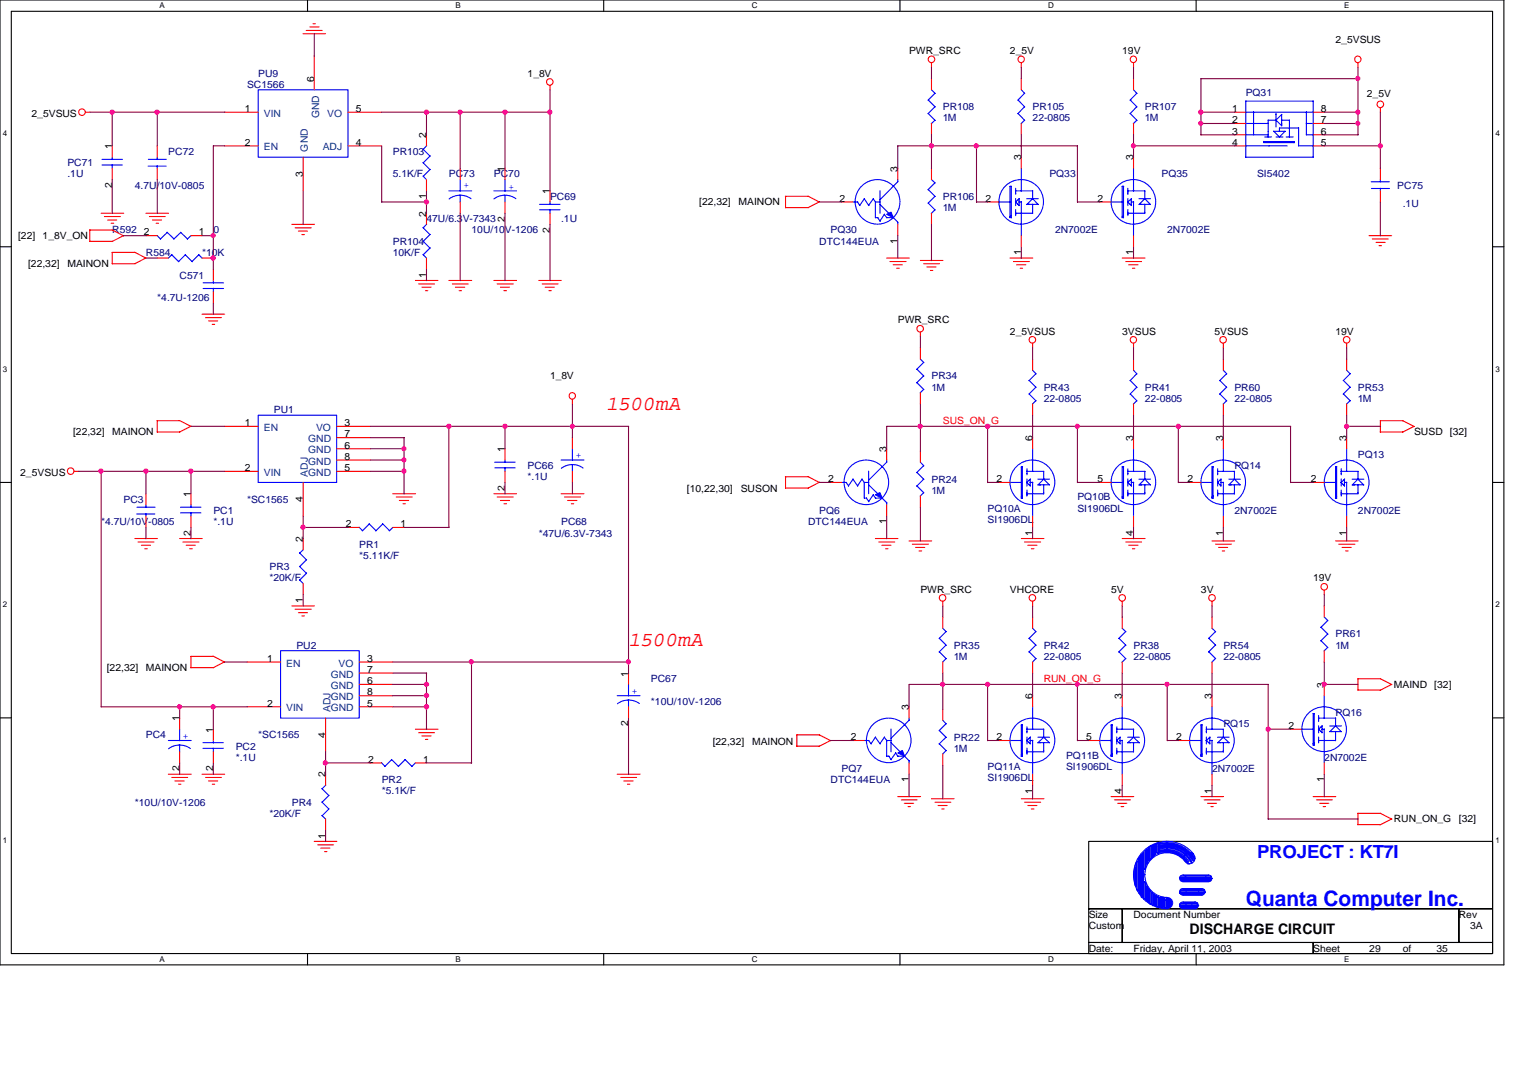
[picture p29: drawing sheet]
<svg xmlns="http://www.w3.org/2000/svg" width="297mm" height="210mm" viewBox="0 0 297 210" stroke-linecap="round" stroke-linejoin="round" font-family="sans-serif">
<defs><g id="words">
<g font-size="4.1" fill="#f00">
<text x="118" y="79.9">1500mA</text>
<text x="122.3" y="125.8">1500mA</text>
</g>
<text font-size="4.1" fill="#00f" x="242.5" y="176.4">Quanta Computer Inc.</text>
<text font-size="3.5" fill="#00f" x="244.7" y="167.1">PROJECT : KT7I</text>
<text font-size="2.8" x="231.6" y="181.8">DISCHARGE CIRCUIT</text>
<g font-size="1.9">
<text x="177" y="10.5">PWR_SRC</text>
<text x="196.6" y="10.5">2_5V</text>
<text x="218.4" y="10.5">19V</text>
<text x="260" y="8.3">2_5VSUS</text>
<text x="61.1" y="16" transform="rotate(-90 61.1 16)">6</text>
<text x="102.7" y="14.9">1_8V</text>
<text x="6.1" y="22.8">2_5VSUS</text>
<text x="47.6" y="21.8">1</text>
<text x="69.3" y="21.8">5</text>
<text x="239.9" y="21.8">1</text>
<text x="257.1" y="21.8">8</text>
<text x="266.1" y="18.8">2_5V</text>
<text x="21.8" y="29.1" transform="rotate(-90 21.8 29.1)">1</text>
<text x="47.6" y="28.4">2</text>
<text x="69.3" y="28.4">4</text>
<text x="83" y="26.9" transform="rotate(-90 83 26.9)">2</text>
<text x="239.9" y="28.4">4</text>
<text x="239.9" y="26.2">3</text>
<text x="239.9" y="24">2</text>
<text x="257.1" y="24">7</text>
<text x="257.1" y="26.2">6</text>
<text x="257.1" y="28.4">5</text>
<text x="59" y="34.4" transform="rotate(-90 59 34.4)">3</text>
<text x="98.3" y="33.4" transform="rotate(-90 98.3 33.4)">1</text>
<text x="174.7" y="33.4" transform="rotate(-90 174.7 33.4)">3</text>
<text x="198.8" y="31.2" transform="rotate(-90 198.8 31.2)">3</text>
<text x="220.6" y="31.2" transform="rotate(-90 220.6 31.2)">3</text>
<text x="21.8" y="36.6" transform="rotate(-90 21.8 36.6)">2</text>
<text x="83" y="38.8" transform="rotate(-90 83 38.8)">1</text>
<text x="107" y="37.8" transform="rotate(-90 107 37.8)">1</text>
<text x="136.1" y="40">[22,32]</text>
<text x="143.8" y="40">MAINON</text>
<text x="163.4" y="39.3">2</text>
<text x="191.8" y="39.3">2</text>
<text x="213.7" y="39.3">2</text>
<text x="3.5" y="46.6">[22]</text>
<text x="8.3" y="46.6">1_8V_ON</text>
<text x="28" y="45.8">2</text>
<text x="38.7" y="45.8">1</text>
<text x="83" y="42.2" transform="rotate(-90 83 42.2)">2</text>
<text x="98.3" y="43.1" transform="rotate(-90 98.3 43.1)">2</text>
<text x="107" y="45.3" transform="rotate(-90 107 45.3)">2</text>
<text x="174.7" y="47.5" transform="rotate(-90 174.7 47.5)">1</text>
<text x="5.5" y="52">[22,32]</text>
<text x="13.1" y="52">MAINON</text>
<text x="198.8" y="49.7" transform="rotate(-90 198.8 49.7)">1</text>
<text x="220.6" y="49.7" transform="rotate(-90 220.6 49.7)">1</text>
<text x="83" y="54.1" transform="rotate(-90 83 54.1)">1</text>
<text x="174.8" y="62.9">PWR_SRC</text>
<text x="196.6" y="65.2">2_5VSUS</text>
<text x="218.4" y="65.2">3VSUS</text>
<text x="236.4" y="65.2">5VSUS</text>
<text x="260" y="65.2">19V</text>
<text x="107.1" y="73.9">1_8V</text>
<text x="47.6" y="83">1</text>
<text x="67.1" y="83">3</text>
<text x="14.2" y="84.8">[22,32]</text>
<text x="21.8" y="84.8">MAINON</text>
<text x="67.1" y="87.3">6</text>
<text x="67.1" y="89.5">8</text>
<text x="67.1" y="85.2">7</text>
<text x="98.3" y="88.1" transform="rotate(-90 98.3 88.1)">1</text>
<text x="172.6" y="88.1" transform="rotate(-90 172.6 88.1)">3</text>
<text x="201" y="85.9" transform="rotate(-90 201 85.9)">6</text>
<text x="220.6" y="85.9" transform="rotate(-90 220.6 85.9)">3</text>
<text x="238.1" y="85.9" transform="rotate(-90 238.1 85.9)">3</text>
<text x="262.1" y="85.9" transform="rotate(-90 262.1 85.9)">3</text>
<text x="275.3" y="84.8">SUSD</text>
<text x="282.2" y="84.8">[32]</text>
<text x="3.9" y="92.7">2_5VSUS</text>
<text x="47.6" y="91.7">2</text>
<text x="67.1" y="91.7">5</text>
<text x="98.3" y="95.6" transform="rotate(-90 98.3 95.6)">2</text>
<text x="133.7" y="95.7">[10,22,30]</text>
<text x="144.2" y="95.7">SUSON</text>
<text x="161.2" y="93.9">2</text>
<text x="194" y="93.9">2</text>
<text x="213.7" y="93.9">5</text>
<text x="231.1" y="93.9">2</text>
<text x="255.1" y="93.9">2</text>
<text x="37.1" y="96.8" transform="rotate(-90 37.1 96.8)">1</text>
<text x="59" y="97.7" transform="rotate(-90 59 97.7)">4</text>
<text x="37.1" y="104.3" transform="rotate(-90 37.1 104.3)">2</text>
<text x="59" y="105.5" transform="rotate(-90 59 105.5)">2</text>
<text x="67.3" y="102.7">2</text>
<text x="78" y="102.7">1</text>
<text x="172.6" y="102.1" transform="rotate(-90 172.6 102.1)">1</text>
<text x="201" y="104.3" transform="rotate(-90 201 104.3)">1</text>
<text x="220.6" y="104.3" transform="rotate(-90 220.6 104.3)">4</text>
<text x="238.1" y="104.3" transform="rotate(-90 238.1 104.3)">1</text>
<text x="262.1" y="104.3" transform="rotate(-90 262.1 104.3)">1</text>
<text x="255.6" y="113.2">19V</text>
<text x="59" y="117.4" transform="rotate(-90 59 117.4)">1</text>
<text x="179.2" y="115.4">PWR_SRC</text>
<text x="196.6" y="115.4">VHCORE</text>
<text x="216.3" y="115.4">5V</text>
<text x="233.8" y="115.4">3V</text>
<text x="20.8" y="130.7">[22,32]</text>
<text x="28.4" y="130.7">MAINON</text>
<text x="52" y="128.9">1</text>
<text x="71.5" y="128.9">3</text>
<text x="71.5" y="131">7</text>
<text x="122.3" y="131.7" transform="rotate(-90 122.3 131.7)">1</text>
<text x="52" y="137.6">2</text>
<text x="71.5" y="133.2">6</text>
<text x="71.5" y="137.6">5</text>
<text x="71.5" y="135.4">8</text>
<text x="201" y="136.1" transform="rotate(-90 201 136.1)">6</text>
<text x="218.4" y="136.1" transform="rotate(-90 218.4 136.1)">3</text>
<text x="235.9" y="136.1" transform="rotate(-90 235.9 136.1)">3</text>
<text x="257.7" y="133.9" transform="rotate(-90 257.7 133.9)">3</text>
<text x="271.3" y="133.9">MAIND</text>
<text x="279.2" y="133.9">[32]</text>
<text x="34.9" y="140.5" transform="rotate(-90 34.9 140.5)">1</text>
<text x="41.5" y="142.7" transform="rotate(-90 41.5 142.7)">1</text>
<text x="63.3" y="143.6" transform="rotate(-90 63.3 143.6)">4</text>
<text x="122.3" y="141.4" transform="rotate(-90 122.3 141.4)">2</text>
<text x="176.9" y="138.3" transform="rotate(-90 176.9 138.3)">3</text>
<text x="250.8" y="141.9">2</text>
<text x="71.7" y="148.5">2</text>
<text x="82.4" y="148.5">1</text>
<text x="138.7" y="145.1">[22,32]</text>
<text x="146.4" y="145.1">MAINON</text>
<text x="165.6" y="144.1">2</text>
<text x="194" y="144.1">2</text>
<text x="211.5" y="144.1">5</text>
<text x="228.9" y="144.1">2</text>
<text x="34.9" y="150.2" transform="rotate(-90 34.9 150.2)">2</text>
<text x="41.5" y="150.2" transform="rotate(-90 41.5 150.2)">2</text>
<text x="63.3" y="151.4" transform="rotate(-90 63.3 151.4)">2</text>
<text x="176.9" y="152.4" transform="rotate(-90 176.9 152.4)">1</text>
<text x="201" y="154.6" transform="rotate(-90 201 154.6)">1</text>
<text x="218.4" y="154.6" transform="rotate(-90 218.4 154.6)">4</text>
<text x="235.9" y="154.6" transform="rotate(-90 235.9 154.6)">1</text>
<text x="257.7" y="152.4" transform="rotate(-90 257.7 152.4)">1</text>
<text x="271.3" y="160.1">RUN_ON_G</text>
<text x="284" y="160.1">[32]</text>
<text x="63.3" y="163.3" transform="rotate(-90 63.3 163.3)">1</text>
<text x="211.9" y="178.7">Size</text>
<text x="220.6" y="178.7">Document Number</text>
<text x="284" y="178.7">Rev</text>
<text x="211.9" y="185.3">Date:</text>
<text x="211.9" y="180.9">Custom</text>
<text x="220.6" y="185.3">Friday, April 11, 2003</text>
<text x="255.6" y="185.3">Sheet</text>
<text x="266.5" y="185.3">29</text>
<text x="273" y="185.3">of</text>
<text x="279.6" y="185.3">35</text>
<text x="286.2" y="180.9">3A</text>
</g>
<g font-size="1.9" fill="#000080">
<text x="48.1" y="17.1">SC1566</text>
<text x="50.2" y="14.9">PU9</text>
<text x="183.5" y="21.5">PR108</text>
<text x="183.5" y="23.6">1M</text>
<text x="201" y="21.5">PR105</text>
<text x="201" y="23.6">22-0805</text>
<text x="222.8" y="21.5">PR107</text>
<text x="222.8" y="23.6">1M</text>
<text x="242.5" y="18.6">PQ31</text>
<text x="13.1" y="32.4">PC71</text>
<text x="13.1" y="34.5">.1U</text>
<text x="32.8" y="30.2">PC72</text>
<text x="76.5" y="30.2">PR103</text>
<text x="76.5" y="34.5">5.1K/F</text>
<text x="87.4" y="34.5">PC73</text>
<text x="96.1" y="34.5">PC70</text>
<text x="204.3" y="34.5">PQ33</text>
<text x="226.1" y="34.5">PQ35</text>
<text x="244.7" y="34.5">SI5402</text>
<text x="26.2" y="36.7">4.7U/10V-0805</text>
<text x="107.1" y="38.9">PC69</text>
<text x="183.5" y="38.9">PR106</text>
<text x="183.5" y="41.1">1M</text>
<text x="272" y="36.7">PC75</text>
<text x="273" y="40.3">.1U</text>
<text x="21.8" y="45.5">R592</text>
<text x="41.5" y="45.5">0</text>
<text x="76.5" y="47.7">PR104</text>
<text x="83" y="43.3">47U/6.3V-7343</text>
<text x="91.8" y="45.5">10U/10V-1206</text>
<text x="109.2" y="43.3">.1U</text>
<text x="159.5" y="47.7">DTC144EUA</text>
<text x="161.7" y="45.5">PQ30</text>
<text x="205.4" y="45.5">2N7002E</text>
<text x="227.2" y="45.5">2N7002E</text>
<text x="28.4" y="49.9">R584</text>
<text x="39.3" y="49.9">*10K</text>
<text x="76.5" y="49.9">10K/F</text>
<text x="30.6" y="58.6">*4.7U-1206</text>
<text x="35" y="54.2">C571</text>
<text x="181.3" y="73.9">PR34</text>
<text x="181.3" y="76.1">1M</text>
<text x="203.2" y="76.1">PR43</text>
<text x="222.8" y="76.1">PR41</text>
<text x="240.3" y="76.1">PR60</text>
<text x="264.3" y="76.1">PR53</text>
<text x="53.3" y="80.4">PU1</text>
<text x="203.2" y="78.2">22-0805</text>
<text x="222.8" y="78.2">22-0805</text>
<text x="240.3" y="78.2">22-0805</text>
<text x="264.3" y="78.2">1M</text>
<text x="264.3" y="89.2">PQ13</text>
<text x="102.7" y="91.4">PC66</text>
<text x="102.7" y="93.6">*.1U</text>
<text x="181.3" y="94">PR24</text>
<text x="240.3" y="91.4">PQ14</text>
<text x="24" y="97.9">PC3</text>
<text x="41.5" y="100.1">PC1</text>
<text x="48.1" y="97.9">*SC1565</text>
<text x="159.5" y="100.1">PQ6</text>
<text x="181.3" y="96.2">1M</text>
<text x="192.2" y="99.7">PQ10A</text>
<text x="192.2" y="101.9">SI1906DL</text>
<text x="209.7" y="97.5">PQ10B</text>
<text x="209.7" y="99.7">SI1906DL</text>
<text x="240.3" y="100.1">2N7002E</text>
<text x="264.3" y="100.1">2N7002E</text>
<text x="19.7" y="102.3">*4.7U/10V-0805</text>
<text x="41.5" y="102.3">*.1U</text>
<text x="69.9" y="106.6">PR1</text>
<text x="104.9" y="104.5">*47U/6.3V-7343</text>
<text x="109.2" y="102.3">PC68</text>
<text x="157.3" y="102.3">DTC144EUA</text>
<text x="52.5" y="111">PR3</text>
<text x="52.5" y="113.2">*20K/F</text>
<text x="69.9" y="108.8">*5.11K/F</text>
<text x="260" y="124.1">PR61</text>
<text x="57.7" y="126.3">PU2</text>
<text x="185.7" y="126.3">PR35</text>
<text x="185.7" y="128.5">1M</text>
<text x="203.2" y="126.3">PR42</text>
<text x="203.2" y="128.5">22-0805</text>
<text x="220.6" y="126.3">PR38</text>
<text x="220.6" y="128.5">22-0805</text>
<text x="238.1" y="126.3">PR54</text>
<text x="238.1" y="128.5">22-0805</text>
<text x="260" y="126.3">1M</text>
<text x="126.7" y="132.8">PC67</text>
<text x="126.7" y="137.2">*10U/10V-1206</text>
<text x="28.4" y="143.8">PC4</text>
<text x="50.2" y="143.8">*SC1565</text>
<text x="238.1" y="141.6">PQ15</text>
<text x="260" y="139.4">PQ16</text>
<text x="45.9" y="146">PC2</text>
<text x="45.9" y="148.2">*.1U</text>
<text x="185.7" y="144.2">PR22</text>
<text x="185.7" y="146.4">1M</text>
<text x="192.2" y="149.9">PQ11A</text>
<text x="207.5" y="147.7">PQ11B</text>
<text x="207.5" y="149.9">SI1906DL</text>
<text x="257.8" y="148.2">2N7002E</text>
<text x="74.3" y="152.5">PR2</text>
<text x="74.3" y="154.7">*5.1K/F</text>
<text x="161.7" y="152.5">DTC144EUA</text>
<text x="163.8" y="150.3">PQ7</text>
<text x="192.2" y="152.1">SI1906DL</text>
<text x="235.9" y="150.3">2N7002E</text>
<text x="26.2" y="156.9">*10U/10V-1206</text>
<text x="52.5" y="159.1">*20K/F</text>
<text x="56.8" y="156.9">PR4</text>
</g>
<g font-size="1.9" fill="#004080">
<text x="51.4" y="22.7">VIN</text>
<text x="62.1" y="23" transform="rotate(-90 62.1 23)">GND</text>
<text x="63.7" y="22.7">VO</text>
<text x="51.4" y="29.3">EN</text>
<text x="59.9" y="29.5" transform="rotate(-90 59.9 29.5)">GND</text>
<text x="62.8" y="29.3">ADJ</text>
<text x="51.4" y="83.9">EN</text>
<text x="61.5" y="83.9">VO</text>
<text x="60" y="88.3">GND</text>
<text x="60" y="86.1">GND</text>
<text x="51.4" y="92.7">VIN</text>
<text x="59.9" y="92.8" transform="rotate(-90 59.9 92.8)">ADJ</text>
<text x="60" y="92.7">GND</text>
<text x="60" y="90.5">GND</text>
<text x="55.7" y="129.8">EN</text>
<text x="64.4" y="132">GND</text>
<text x="65.9" y="129.8">VO</text>
<text x="64.4" y="134.2">GND</text>
<text x="64.4" y="136.4">GND</text>
<text x="55.7" y="138.5">VIN</text>
<text x="64.3" y="138.7" transform="rotate(-90 64.3 138.7)">ADJ</text>
<text x="64.4" y="138.5">GND</text>
</g>
<g font-size="1.9" fill="#00f">
<text x="90.2" y="36.7">+</text>
<text x="99" y="36.9">+</text>
<text x="112.1" y="89.2">+</text>
<text x="123" y="135.2">+</text>
<text x="35.6" y="144">+</text>
</g>
<g font-size="1.9" fill="#f00">
<text x="183.5" y="82.6">SUS_ON_G</text>
<text x="203.2" y="132.8">RUN_ON_G</text>
</g>
<g font-size="1.6">
<text x="31" y="1.7">A</text>
<text x="88.7" y="1.7">B</text>
<text x="146.3" y="1.7">C</text>
<text x="204" y="1.7">D</text>
<text x="261.7" y="1.7">E</text>
<text x=".6" y="26.5">4</text>
<text x="291.1" y="26.5">4</text>
<text x=".6" y="72.3">3</text>
<text x="291.1" y="72.3">3</text>
<text x=".6" y="118.2">2</text>
<text x="291.1" y="118.2">2</text>
<text x=".6" y="164.1">1</text>
<text x="291.1" y="164.1">1</text>
<text x="31" y="187.3">A</text>
<text x="88.7" y="187.3">B</text>
<text x="146.3" y="187.3">C</text>
<text x="204" y="187.3">D</text>
<text x="261.7" y="187.3">E</text>
</g>
</g></defs>
<path d="M0 0h292.7v187.9h-292.7zM2.2 2.2h288.3v183.5h-288.3z" fill="none" stroke="#000" stroke-width=".21"/>
<g fill="#fff">
<path d="M31 .3h1v1.7h-1z"/>
<path d="M31 185.9h1v1.8h-1z"/>
</g>
<path d="M59.9 0v2.2M59.9 185.7v2.2" fill="none" stroke="#000" stroke-width=".21"/>
<g fill="#fff">
<path d="M88.7 .3h1v1.7h-1z"/>
<path d="M88.7 185.9h1v1.8h-1z"/>
</g>
<path d="M117.5 0v2.2M117.5 185.7v2.2" fill="none" stroke="#000" stroke-width=".21"/>
<g fill="#fff">
<path d="M146.3 .3h1.1v1.7h-1.1z"/>
<path d="M146.3 185.9h1.1v1.8h-1.1z"/>
</g>
<path d="M175.2 0v2.2M175.2 185.7v2.2" fill="none" stroke="#000" stroke-width=".21"/>
<g fill="#fff">
<path d="M204 .3h1.1v1.7h-1.1z"/>
<path d="M204 185.9h1.1v1.8h-1.1z"/>
</g>
<path d="M232.8 0v2.2M232.8 185.7v2.2" fill="none" stroke="#000" stroke-width=".21"/>
<g fill="#fff">
<path d="M261.7 .3h1v1.7h-1z"/>
<path d="M261.7 185.9h1v1.8h-1z"/>
<path d="M.6 25.1h.8v1.7h-.8z"/>
<path d="M291.1 25.1h.8v1.7h-.8z"/>
<path d="M.6 71h.8v1.7h-.8z"/>
<path d="M291.1 71h.8v1.7h-.8z"/>
</g>
<path d="M0 48h2.2M290.5 48h2.2" fill="none" stroke="#000" stroke-width=".21"/>
<g fill="#fff">
<path d="M.6 116.8h.8v1.8h-.8z"/>
<path d="M291.1 116.8h.8v1.8h-.8z"/>
</g>
<path d="M0 93.9h2.2M290.5 93.9h2.2" fill="none" stroke="#000" stroke-width=".21"/>
<g fill="#fff">
<path d="M.6 162.7h.8v1.7h-.8z"/>
<path d="M291.1 162.7h.8v1.7h-.8z"/>
</g>
<path d="M0 139.8h2.2M290.5 139.8h2.2M211.9 163.8h78.6v13.2h-78.6zM211.9 177h6.5v6.5h-6.5zM218.4 177h65.6v6.5h-65.6zM284 177h6.5v6.5h-6.5zM211.9 183.5h43.7v2.2h-43.7zM255.6 183.5h34.9v2.2h-34.9z" fill="none" stroke="#000" stroke-width=".21"/>
<g fill="none" stroke="#f00" stroke-width=".21">
<path d="M59 6.6h4.4M59.6 5.9h3.1M60.3 5.2h1.8M60.9 4.6h.5M61.2 10.9v6.6M107.1 16.6v.9M181.3 12.2v1M181.3 15.3v2.2M198.8 12.2v1M198.8 15.3v2.2M220.6 12.2v1M220.6 15.3v2.2"/>
<path d="M264.3 12.2v1M16.6 21.8h.9M21.8 28.4v2.2M21.8 32.8v2.2M30.6 28.4v2.2M30.6 32.8v2.2M43.7 21.8h6.5M43.7 28.4h6.5M59 30.6v6.6M67.7 21.8h6.6M67.7 28.4h6.6M83 26.2v2.2"/>
<path d="M83 35v2.2M89.6 32.8v2.2M89.6 39.3v2.2M98.3 32.8v2.2M98.3 39.3v2.2M107.1 37.2v2.1M152.9 38.2h4.4M152.9 38.2v2.3M157.3 38.2l2.2 1.1M159.5 39.3l-2.2 1.1M163.8 39.3h2.2M174.8 32.8v2.2"/>
<path d="M181.3 24v2.2M181.3 32.8v2.2M192.2 39.3h2.2M198.8 24v2.2M198.8 30.6v2.2M214.1 39.3h2.2M220.6 24v2.2M220.6 30.6v2.2M240.3 21.8h2.2M240.3 24h2.2M240.3 26.2h2.2M240.3 28.4h2.2"/>
<path d="M255.6 21.8h2.2M255.6 24h2.2M255.6 26.2h2.2M255.6 28.4h2.2M268.7 21v.9M268.7 32.8v2.2M268.7 37.2v2.1M17.4 47h4.4M19.7 41.5h4.4M20.3 42.2h3.2M21 42.8h1.7M21.6 43.5h.5"/>
<path d="M21.8 49.1h4.4M21.8 51.3h4.5M21.8 49.1v2.3M21.8 44.8l2.3 1.1M21.9 44.8h-4.4v2.2M24 45.9l-2.2 1.1M26.2 49.1l2.2 1.1M28.4 45.9h2.2M28.4 41.5h4.4M28.4 50.2l-2.2 1.1M29.1 42.2h3.1M29.7 42.8h1.8"/>
<path d="M30.4 43.5h.5M30.6 50.2h2.2M37.2 45.9h2.1M39.3 50.2h2.2M41.5 52.5v2.1M41.5 56.8v2.2M56.8 43.7h4.4M57.4 44.4h3.2M58.1 45h1.8M58.8 45.7h.5M80.9 54.6h4.4M81.5 55.3h3.1"/>
<path d="M82.1 55.9h1.8M82.8 56.6h.5M83 41.5v2.2M83 50.2v2.3M87.4 54.6h4.4M88.1 55.3h3M88.6 55.9h1.9M89.4 56.6h.4M96.1 54.6h4.4M96.8 55.3h3.1M97.4 55.9h1.8M98.1 56.6h.5"/>
<path d="M104.9 54.6h4.4M105.5 55.3h3.1M106.1 55.9h1.8M106.8 56.6h.5M107.1 41.5v2.2M152.9 40.4h4.5M172.6 50.2h4.4M173.2 50.9h3.2M173.9 51.6h1.7M174.5 52.2h.5M174.8 43.7v2.2M179.2 50.7h4.4"/>
<path d="M179.8 51.3h3.1M180.4 52h1.8M181.1 52.7h.5M181.3 41.5v2.2M196.6 50.2h4.4M197.3 50.9h3.1M197.9 51.6h1.8M198.6 52.2h.5M198.8 45.9v2.2M218.4 50.2h4.5M219.1 50.9h3.1M219.7 51.6h1.8"/>
<path d="M220.4 52.2h.5M220.6 45.9v2.2M266.5 45.9h4.4M267.1 46.5h3.1M267.8 47.2h1.8M268.4 47.8h.5M39.3 61.2h4.4M40 61.8h3.1M40.6 62.5h1.8M41.3 63.2h.5M111.4 77.8v.9M179.2 64.7v.9"/>
<path d="M179.2 67.7v2.2M179.2 76.5v2.2M201 66.8v1M201 69.9v2.2M201 78.7v2.2M220.6 66.8v1M220.6 69.9v2.2M220.6 78.7v2.2M238.1 66.8v1M238.1 69.9v2.2M238.1 78.7v2.2M262.1 66.8v1"/>
<path d="M262.1 69.9v2.2M262.1 78.7v2.2M14.4 91.8h1M28.4 96.1v2.2M30.6 81.9h4.4M30.6 81.9v2.3l4.4-.1 2.2-1.1M34.9 81.9l2.3 1.1M37.2 96.1v2.2M43.7 91.8h6.5M43.7 83h6.5M59 93.9v6.6M65.5 91.8h6.6"/>
<path d="M65.5 83h6.6M65.5 87.4h6.6M65.5 89.6h6.6M65.5 85.2h6.6M76.5 96.1h4.4M77.1 96.8h3.1M77.7 97.5h1.8M78.4 98.1h.5M96.1 96.1h4.4M96.8 96.8h3.1M97.4 97.5h1.8M98.1 98.1h.5"/>
<path d="M98.3 87.4v2.2M98.3 91.8v2.1M109.2 96.1h4.5M109.9 96.8h3.1M110.5 97.5h1.8M111.2 98.1h.5M111.4 85.2v2.2M111.4 91.8v2.1M152.9 92.8h4.4M152.9 92.8v2.3M152.9 95h4.5M157.3 92.8l2.2 1.1"/>
<path d="M159.5 93.9l-2.2 1.1M161.7 93.9h2.1M172.6 87.4v2.2M172.6 98.3v2.2M179.2 87.8v2.2M179.2 96.6v2.2M194.4 93.9h2.2M201 85.2v2.2M214.1 93.9h2.2M220.6 85.2v2.2M231.6 93.9h2.2M238.1 85.2v2.2"/>
<path d="M255.6 93.9h2.2M262.1 85.2v2.2M268.7 81.9v2.2h4.3M268.7 81.9h4.4M273 81.9l2.3 1.2M275.3 83l-2.3 1.2M26.2 104.9h4.4M26.9 105.5h3.1M27.5 106.2h1.8M28.2 106.8h.5M28.4 100.5v2.2M35 104.9h4.4"/>
<path d="M35.6 105.5h3.1M36.2 106.2h1.8M36.9 106.8h.5M37.2 100.5v2.2M56.8 118h4.4M57.4 118.6h3.2M58.1 119.3h1.8M58.8 119.9h.5M59 104.9v2.2M59 113.6v2.2M67.7 102.7h2.2M76.5 102.7h2.2"/>
<path d="M170.4 104.9h4.4M171.1 105.5h3.1M171.7 106.2h1.7M172.4 106.8h.4M177 105.3h4.4M177.6 106h3.1M178.2 106.6h1.8M178.9 107.3h.5M183.5 117.1v.9M198.8 104.9h4.4M199.4 105.5h3.2M200.1 106.2h1.7"/>
<path d="M200.7 106.8h.6M201 100.5v2.2M201 117.1v.9M218.4 104.9h4.5M218.4 117.1v.9M219.1 105.5h3.1M219.7 106.2h1.8M220.4 106.8h.5M220.6 100.5v2.2M235.9 105.3h4.4M235.9 117.1v.9M236.6 106h3.1"/>
<path d="M237.2 106.6h1.8M237.9 107.3h.5M238.1 100.5v2.2M257.8 114.9v.9M257.8 118v2.1M260 105.3h4.4M260.6 106h3.1M261.2 106.6h1.8M261.9 107.3h.5M262.1 100.5v2.2M35 139.8v2.2M37.1 127.8h4.4"/>
<path d="M37.2 127.8v2.2h4.4M41.5 127.8l2.2 1.1M43.7 128.9l-2.2 1.1M48.1 128.9h6.5M48.1 137.6h6.5M63.4 139.8v6.6M69.9 128.9h6.6M69.9 137.6h6.6M69.9 133.3h6.6M69.9 135.5h6.6M69.9 131.1h6.6M122.3 131.1v2.2"/>
<path d="M122.3 137.6v2.2M177 137.6v2.2M183.5 120.1v2.2M183.5 128.9v2.2M183.5 138.1v2.1M201 120.1v2.2M201 128.9v2.2M201 135.5v2.1M218.4 120.1v2.2M218.4 128.9v2.2M218.4 135.5v2.1M235.9 120.1v2.2"/>
<path d="M235.9 128.9v2.2M235.9 135.5v2.1M257.8 126.7v2.2M257.8 133.3v2.2M264.3 134.4h4.4M264.3 132.1v2.3M264.3 132.2h4.4M268.7 132.2l2.2 1.1M270.9 133.3l-2.3 1.1M32.8 150.7h4.4M33.4 151.4h3.1M34 152.1h1.9"/>
<path d="M34.8 152.7h.4M35 146.4v2.1M39.3 150.7h4.4M40 151.4h3.1M40.6 152.1h1.8M41.3 152.7h.5M41.5 142v2.2M41.5 146.4v2.1M63.4 150.7v2.2M63.4 159.5v2.2M72.1 148.5h2.2M80.9 142h4.4"/>
<path d="M80.9 148.5h2.1M81.5 142.7h3.1M82.1 143.3h1.8M82.8 144h.5M120.1 150.7h4.5M120.8 151.4h3.1M121.4 152.1h1.8M122.1 152.7h.5M155.1 143.1h4.4M155.1 143v2.3h4.4M159.5 143.1l2.2 1.1M161.7 144.2l-2.3 1.1"/>
<path d="M166 144.2h2.2M174.8 155.1h4.4M175.4 155.7h3.1M176 156.4h1.8M176.7 157.1h.5M177 148.5v2.2M181.3 155.5h4.4M182 156.2h3.1M182.6 156.8h1.8M183.3 157.5h.5M183.5 146.8v2.2M194.4 144.2h2.2"/>
<path d="M198.8 155.5h4.4M199.4 156.2h3.2M200.1 156.8h1.7M200.7 157.5h.6M201 150.7v2.2M211.9 144.2h2.2M216.3 155.1h4.4M216.9 155.7h3.1M217.6 156.4h1.7M218.2 157.1h.5M218.4 150.7v2.2M229.4 144.2h2.2"/>
<path d="M233.8 155.1h4.4M234.4 155.7h3.1M235 156.4h1.8M235.7 157.1h.5M235.9 150.7v2.2M251.2 142h2.2M255.6 155.1h4.4M256.2 155.7h3.1M256.9 156.4h1.8M257.6 157.1h.4M257.8 148.5v2.2M268.7 158.4l2.2 1.1"/>
<path d="M268.7 158.4l-4.4-.1v2.3M270.9 159.5l-2.3 1.1M61.2 163.8h4.4M61.8 164.5h3.1M62.4 165.1h1.8M63.2 165.8h.4M264.3 160.6h4.4"/>
<circle cx="107" cy="16" r=".64"/>
<circle cx="181.3" cy="11.6" r=".64"/>
<circle cx="198.8" cy="11.5" r=".63"/>
<circle cx="220.6" cy="11.5" r=".63"/>
<circle cx="264.3" cy="11.5" r=".63"/>
<circle cx="16" cy="21.8" r=".64"/>
<circle cx="268.7" cy="20.3" r=".64"/>
<circle cx="111.4" cy="77.1" r=".63"/>
<circle cx="179.1" cy="64" r=".64"/>
<circle cx="201" cy="66.2" r=".64"/>
<circle cx="220.6" cy="66.2" r=".63"/>
<circle cx="238.1" cy="66.2" r=".64"/>
<circle cx="262.1" cy="66.2" r=".64"/>
<circle cx="13.8" cy="91.7" r=".64"/>
<circle cx="183.5" cy="116.4" r=".64"/>
<circle cx="201" cy="116.4" r=".64"/>
<circle cx="218.4" cy="116.4" r=".64"/>
<circle cx="235.9" cy="116.4" r=".64"/>
<circle cx="257.8" cy="114.3" r=".64"/>
</g>
<g fill="none" stroke="#00f" stroke-width=".21">
<path d="M50.2 17.5h17.5v13.1h-17.5zM180.7 19.5l1.3 1.3M181.3 17.5l.7 .7M182 18.2l-1.4 1.3M198.2 19.5l1.3 1.3M198.8 17.5l.7 .7M199.4 18.2l-1.3 1.3M220 19.5l1.3 1.3M220.6 17.5l.7 .7M221.3 18.2l-1.3 1.3M242.4 19.7h13.2M242.5 19.7v10.9"/>
<path d="M255.6 19.6l.1 11h-13.2M19.9 32.1h3.9M19.9 31h3.9M21.8 30.6v.5M21.8 32.1v.7M28.8 32.3h3.5M28.9 31h3.5M30.6 30.6v.5M30.6 32.3v.5M82.3 34.3l.7 .7M82.3 31.7l1.4 1.3M82.3 29l1.4 1.4"/>
<path d="M83.1 28.4l-.7 .7M83.7 33l-1.3 1.3M83.7 30.4l-1.3 1.3M87.4 37.2h4.4M89.6 35v2.2M89.6 38v1.4M91.7 38.7l-1.2-.6-1-.1-1.3 .3-.8 .4M96.1 37.2h4.4M98.3 35v2.2M98.3 38v1.3M100.4 38.7l-.8-.4-1.4-.3-.8 .1-1.3 .6M105 39.8h4"/>
<path d="M107.1 39.3v.5M166 39.3h1M166.9 39.3l.5 .7M168.2 38.7l.9 1.3M168.3 38.6l-1 1.4M170 38.7l.4 .7M170 38.6l-.9 1.4M171.3 37.1v4.4M171.3 39.8l1.8 1.8M171.3 39.3h-.9v3.1M174.8 34.9v.5M174.8 35.3l-3.5 3.6"/>
<path d="M180.7 22.1l1.3 1.4M180.7 36.9l1.3 1.4M180.7 39.5l1.3 1.4M181.3 35l.7 .6M182 20.8l-1.4 1.3M182 23.4l-.7 .7M182 35.6l-1.4 1.4M182 38.2l-1.4 1.4M194.4 39.3h2.2M196.8 36.3v6.1M196.9 36.3h-.3v6.1M197.7 37.2h3.3"/>
<path d="M197.7 39.3l.7 .7M197.7 36.7v1.1M197.7 38.6v1.4M198.2 22.1l1.3 1.4M198.4 39.3h.4M198.4 38.7v1.3M198.4 38.6l-.7 .8M198.8 32.7v4.5M198.8 39.3v6.6M199.4 20.8l-1.3 1.3M199.4 23.4l-.6 .7M199.9 38.7h2.2"/>
<path d="M199.9 39.8l1.1-1.1 1.1 1.1M199.9 39.8h2.2M201 37.2v1.5M201 39.8v1.8M216.3 39.3h2.2M218.7 36.3v6.1M218.7 36.3h-.3v6.1M219.5 37.2h3.4M219.5 39.3l.7 .7M219.5 36.7v1.1M219.5 38.6v1.4M220 22.1l1.3 1.4"/>
<path d="M220.2 38.7v1.3M220.2 39.3h.5M220.3 38.6l-.8 .8M220.6 32.7v4.5M220.6 39.3v6.6M221.3 20.8l-1.3 1.3M221.3 23.4l-.7 .7M221.7 39.8l1.1-1.1 1.1 1.1M221.7 38.7h2.2M221.7 39.8h2.2M222.8 37.2v1.5M222.8 39.8v1.8"/>
<path d="M242.4 28.4h8.2M242.5 21.8h13.1M242.5 26.2h4.4M242.5 24h4.4M244 21.8v4.4M246 27.5v.3h5.9M246 27.6h5.9M246.2 26.7h1.3M246.8 23.4v3.3M246.8 23.4h1.6M247.9 25.5l1.1 1.2M247.9 25.6h2.3"/>
<path d="M248.4 22.1v2.6M248.4 26.7h1.3M249.4 23.4h1.6M249.5 22.3v2.2M249.5 22.3l-1.1 1.1 1.1 1.1M250.1 25.6l-1.1 1.1M250.4 26.7h1.3M251 23.4v3.3M251.9 27.6v.2M252.7 28.4h2.9M252.8 24.9v3.5M252.8 24.9h-3.8v.7"/>
<path d="M254.3 26.2h1.3M254.3 24h1.3M254.3 21.8v4.4M266.9 35.4h3.5M267 36.7h3.5M268.7 35v.4M268.7 36.7v.5M30.6 45.8l.6 .7M32.5 45.2l1.4 1.3M32.6 45.3l-1.4 1.3M33.4 49.6l1.4 1.4M33.5 49.6l-.7 .6"/>
<path d="M35.1 45.2l1.4 1.3M35.2 45.3l-1.4 1.3M36.1 49.6l1.3 1.4M36.1 49.6l-1.3 1.3M37.2 45.9l-.8 .7M38.7 49.6l.7 .7M38.7 49.6l-1.3 1.3M39.5 56.2h4M39.5 55.1h4M41.5 54.6v.5M41.5 56.1v.7M82.3 49.6l.7 .6"/>
<path d="M82.3 46.9l1.4 1.4M82.3 44.3l1.4 1.4M83.1 43.6l-.7 .8M83.7 48.3l-1.3 1.3M83.7 45.6l-1.3 1.4M105 40.9h4M107.1 40.8v.7M170.4 42.4h.5M170.9 42.4l.4 .7M172.1 41.7l.5 .7M172.2 41.7l-.9 1.4M172.6 42.4h1.3"/>
<path d="M173.9 42.4l.9 .9M174.8 43.3v.4M182 40.9l-.7 .7M196.6 42.4h.2M197.7 41.5h3.3M197.7 40.8v1.2M218.4 42.4h.3M219.5 41.5h3.3M219.5 40.8v1.2M178.5 71.9l1.3 1.3M178.5 74.5l1.3 1.4M179.2 69.9l.6 .7"/>
<path d="M179.8 70.6l-1.4 1.3M179.8 73.2l-1.4 1.3M179.8 75.8l-.7 .7M200.3 74.1l1.4 1.3M200.3 76.7l1.4 1.4M201 72.1l.7 .7M201.6 72.8l-1.3 1.3M201.6 75.4l-1.3 1.3M201.6 78l-.6 .7M220 74.1l1.3 1.3M220 76.7l1.3 1.4M220.6 72.1l.7 .7"/>
<path d="M221.3 72.8l-1.3 1.3M221.3 75.4l-1.3 1.3M221.3 78l-.7 .7M237.4 74.1l1.4 1.3M237.4 76.7l1.4 1.4M238.1 72.1l.7 .7M238.8 72.8l-1.4 1.3M238.8 75.4l-1.4 1.3M238.8 78l-.7 .7M261.5 74.1l1.3 1.3M261.5 76.7l1.3 1.4M262.1 72.1l.7 .7"/>
<path d="M262.8 72.8l-1.3 1.3M262.8 75.4l-1.3 1.3M262.8 78l-.7 .7M26.7 98.8h3.5M28.4 98.3v.5M35.1 99.9h4M35.1 98.8h4M37.2 98.3v.5M37.2 99.8v.7M50.2 80.9h15.3v13h-15.3zM96.3 91.1h4M96.3 90h4"/>
<path d="M98.3 89.6v.4M98.3 91.1v.7M109.2 89.6h4.5M111.4 87.4v2.2M111.4 90.5v1.3M113.5 91.1l-1.2-.5-.9-.1-1.4 .2-.7 .5M163.8 93.9h1M164.7 93.9l.5 .8M166 93.3l1 1.4M166.1 93.3l-1 1.3M167.8 93.3l.5 .7M167.8 93.3l-.9 1.3"/>
<path d="M168.2 97h.5M168.7 97l.4 .7M169.1 91.7v4.4M169.1 94.4l1.8 1.8M169.1 93.9h-.9v3.1M170 96.4l.4 .6M170 96.3l-.9 1.4M170.4 97h1.3M171.7 97l.9 .9M172.6 89.5v.5M172.6 97.9v.4M172.6 90l-3.5 3.5"/>
<path d="M178.5 92l1.3 1.3M178.5 94.6l1.3 1.4M179.2 90l.6 .7M179.8 95.9l-.7 .7M179.8 90.7l-1.4 1.3M179.8 93.3l-1.4 1.4M196.6 93.9h2.2M198.8 97h.2M198.8 97v-6.1h.3l-.1 6.1M199.9 91.8h3.3M199.9 93.9l.4 .5M199.9 91.3v1.2"/>
<path d="M199.9 93.3v1.4M199.9 95.4v1.2M200.3 94.4l.2 .2M200.5 93.9h.5M200.5 93.3v1.4M200.6 93.3l-.7 .7M201 87.3v4.5M201 93.9v6.6M202 93.3h2.3M202 94.4l1.2-1.1 1.1 1.1M202.1 94.4h2.2M203.2 94.4v1.7h-3.3"/>
<path d="M203.2 91.8v1.5M216.3 93.9h2.2M218.4 97h.3M218.7 90.9v6.1M218.7 90.9h-.3v6.1M219.5 91.8h3.4M219.5 93.9l.7 .7M219.5 91.3v1.2M219.5 93.3v1.4M219.5 95.4v1.2M220.2 93.9h.5M220.2 93.3v1.4"/>
<path d="M220.3 93.3l-.8 .7M220.6 87.3v4.5M220.6 93.9v6.6M221.7 94.4l1.1-1.1 1.1 1.1M221.7 93.3h2.2M221.7 94.4h2.2M222.8 91.8v1.5M222.8 94.4v1.8l-3.3-.1M233.8 93.9h2.2M235.9 97h.2M236.1 90.9v6.1M236.2 90.9h-.3v6.1"/>
<path d="M237 91.8h3.3M237 93.9l.4 .5M237 91.3v1.2M237 93.3v1.4M237 95.4v1.2M237.4 94.4l.3 .2M237.7 93.9h.5M237.7 93.3v1.4M237.7 93.3l-.7 .7M238.1 87.3v4.5M238.1 93.9v6.6M239.2 93.3h2.2"/>
<path d="M239.2 94.4l1.1-1.1 1.1 1.1M239.2 94.4h2.2M240.3 94.4v1.7h-3.3M240.3 91.8v1.5M257.8 93.9h2.2M259.9 97h.3M260 97v-6.1h.2v6.1M261 91.8h3.4M261 93.9l.5 .5M261.1 91.3v1.2M261.1 93.3v1.4M261.1 95.4v1.2"/>
<path d="M261.5 94.4l.2 .2M261.7 93.9h.5M261.7 93.3v1.4M261.7 93.3l-.7 .7M262.1 87.3v4.5M262.1 93.9v6.6M263.2 93.3h2.3M263.2 94.4l1.1-1.1 1.2 1.1M263.2 94.4h2.2M264.3 94.4v1.7h-3.3M264.3 91.8v1.5M26.6 100.1h3.5"/>
<path d="M28.4 100v.5M58.3 112.9l.7 .7M58.3 110.3l1.3 1.3M58.3 107.7l1.3 1.3M59.1 107l-.8 .7M59.7 111.6l-1.4 1.3M59.7 109l-1.4 1.3M69.9 102.7l.7 .6M71.8 102l1.4 1.3M71.9 102l-1.4 1.4M74.5 102l1.3 1.3M74.5 102l-1.3 1.4"/>
<path d="M76.5 102.7l-.7 .7M54.6 126.7h15.3v13.1h-15.3zM120.1 135.5h4.5M122.3 133.3v2.2M122.3 136.3v1.3M124.5 137l-1.3-.6-.9-.1-1.3 .3-.8 .4M177 139.8v.4M182.8 124.3l1.4 1.3M182.8 126.9l1.4 1.4M183.5 122.3l.7 .7M184.1 123l-1.3 1.3M184.1 125.6l-1.3 1.4"/>
<path d="M184.1 128.2l-.6 .7M200.3 124.3l1.4 1.3M200.3 126.9l1.4 1.4M201 137.6v4.4M201 122.3l.7 .7M201.6 123l-1.3 1.3M201.6 125.6l-1.3 1.4M201.6 128.2l-.6 .7M217.8 124.3l1.4 1.3M217.8 126.9l1.4 1.4M218.4 137.6v4.4M218.4 122.3l.8 .7"/>
<path d="M219.1 123l-1.3 1.3M219.1 125.6l-1.3 1.4M219.1 128.2l-.7 .7M235.3 124.3l1.3 1.3M235.3 126.9l1.3 1.4M235.9 122.3l.7 .7M235.9 137.6v4.4M236.6 123l-1.4 1.3M236.6 125.6l-1.4 1.4M236.6 128.2l-.7 .7M255.8 138.9v6.2M255.9 138.9h-.3v6.2"/>
<path d="M256.6 139.8h3.4M256.7 139.3v1.2M257.1 122.1l1.4 1.4M257.1 124.8l1.4 1.3M257.8 120.1l.7 .8M257.8 135.4v4.4M258.4 120.8l-1.3 1.4M258.4 123.4l-1.3 1.4M258.4 126.1l-.7 .6M260 139.8v1.6M32.8 144.2h4.4M35 142v2.2"/>
<path d="M35 145v1.4M37 145.8l-1.1-.6-1-.1-1.3 .2-.8 .5M39.5 145.7h4M39.5 144.6h4M41.5 144.2v.5M41.5 145.7v.7M62.7 158.8l.7 .7M62.7 156.2l1.3 1.3M62.7 153.5l1.3 1.4M63.4 152.9l-.7 .7M64.1 157.5l-1.4 1.3M64.1 154.9l-1.4 1.3"/>
<path d="M74.3 148.5l.6 .7M76.2 147.9l1.4 1.3M76.2 147.9l-1.3 1.4M78.8 147.9l1.4 1.3M78.9 147.9l-1.4 1.4M80.9 148.5l-.8 .8M168.2 144.2h.9M169.1 144.2l.5 .7M170.4 143.6l.9 1.3M170.4 143.5l-.9 1.3M172.1 143.6l.5 .6M172.2 143.5l-.9 1.3"/>
<path d="M173 147.2l.5 .8M173.4 141.9v4.5M173.4 144.6l1.9 1.8M173.5 144.2h-.9v3.1l.5-.1M174.3 146.6l.5 .7M174.4 146.6l-1 1.3M174.8 147.2h1.3M176.1 147.2l.9 1M177 148.1v.5M177 140.2l-3.6 3.6M182.8 142.2l1.4 1.4M182.8 144.8l1.4 1.4"/>
<path d="M183.5 140.2l.7 .8M184.1 140.9l-1.3 1.4M184.1 143.6l-1.3 1.3M184.1 146.1l-.6 .8M196.6 144.2h2.2M198.8 147.2h.2v-6.1h-.2v6.1M199.9 142h3.3M199.9 146.4h3.3M199.9 144.1l.6 .7M199.9 141.5v1.2M199.9 143.5v1.4M199.9 145.7v1.2"/>
<path d="M200.5 144.2h.5M200.5 143.6v1.3M200.6 143.5l-.7 .7M201 144.1v6.6M202 143.6h2.3M202 144.7l1.2-1.1 1.1 1.1M202.1 144.6h2.2M203.2 142v1.6M203.2 144.6v1.8M214.1 144.2h2.2M216.5 141.1v6.1h-.3l.1-6.1h.2M217.3 142h3.4"/>
<path d="M217.3 146.4h3.3M217.3 144.1l.7 .7M217.4 141.5v1.2M217.4 143.5v1.4M217.4 145.7v1.2M218 144.2h.5M218 143.6v1.3M218.1 143.5l-.8 .7M218.4 144.1v6.6M219.5 143.6h2.3M219.5 144.7l1.1-1.1 1.2 1.1M219.5 144.6h2.2"/>
<path d="M220.6 142v1.6M220.6 144.6v1.8M231.6 144.2h2.2M234 141.1v6.1h-.3M234 141.1h-.2v6.1M234.8 142h3.4M234.8 144.1l.5 .5M234.8 146.4h3.3M234.8 141.5v1.2M234.8 143.5v1.4M234.8 145.7v1.2M235.2 144.6l.3 .2"/>
<path d="M235.5 144.2h.5M235.5 143.6v1.3M235.5 143.5l-.7 .7M235.9 144.1v6.6M237 144.7l1.1-1.1 1.2 1.1M237 143.6h2.3M237 144.6h2.2M238.1 142v1.6M238.1 144.6v1.8M253.4 142h2.3M255.6 145.1h.2M256.6 144.2h3.4"/>
<path d="M256.6 141.9l.7 .8M256.7 141.3v1.4M256.7 143.5v1.2M257.3 142h.5M257.3 141.4v1.3M257.4 141.3l-.8 .7M257.8 141.9v6.6M258.8 142.5l1.2-1.1 1.1 1.1M258.8 141.4h2.3M258.9 142.5h2.2M260 142.4v1.8M220.9 168.9v3.1"/>
<path d="M220.9 171.9l.2 .7M221.1 168.2v4.4M221.3 167.8v5.5M221.3 173.2l.3 .3M221.3 167.7l-.2 .5M221.5 167.3v6.1M221.7 166.9v7M221.7 173.9l.3 .3M221.8 166.9l-.3 .4M222 166.6v7.5M222.2 166.5v8.3M222.2 166.4l-.2 .3"/>
<path d="M222.4 166.2v8.6M222.6 166v9M222.6 175h.3M222.6 166l-.2 .2M222.8 165.6v3.7M223.1 172.1v3.1l.2 .3M223.1 165.6v3.1M223.1 172.2l-.3-.5v3.3M223.1 168.6l-.3 .7M223.3 165.4v2.9M223.3 172.6v2.8M223.3 172.6l.2 .5"/>
<path d="M223.3 165.4l-.2 .2M223.5 175.6l.2 .3M223.5 165.1v2.9M223.5 173v2.7M223.5 167.9l-.2 .3M223.7 164.9v2.7M223.7 173.2v2.7M223.7 173.2l.2 .3M223.7 164.9l-.2 .2M223.9 176.1h.3M223.9 164.7v2.6M223.9 173.4v2.7"/>
<path d="M223.9 164.7h.3M223.9 167.3l-.2 .3M224.2 173.7l.2 .2M224.2 164.7v2.5M224.2 173.7v2.4M224.4 176.3h.2M224.4 164.7v2.2M224.4 173.9v2.5M224.4 166.9l-.2 .2M224.6 174.1l.2 .3M224.6 164.5v2.2M224.6 174.1v2.2"/>
<path d="M224.6 164.5l-.2 .2M224.8 176.3l.2 .3M224.8 164.5v2M224.8 174.3v2.1M224.8 166.4l-.2 .3M225 164.3v2.2M225 174.3v2.2M225 174.3l.3 .3M225 164.3l-.2 .2M225.2 166l.3 .2M225.2 174.5v2h.3M225.2 164.3v1.7"/>
<path d="M225.4 164.8a5.9 5.9 0 0 1 6.9 2.8M225.5 166.1a4.7 4.7 0 0 1 5.7 2.1M225.5 165.9a4.8 4.8 0 0 1 5.9 2.3M225.5 165.7a5 5 0 0 1 5.9 2.1M225.5 165.4l1.6-.3a5.3 5.3 0 0 1 4.8 2.9M225.5 165.2l1.6-.3a5.4 5.4 0 0 1 5 3.1M225.5 165l1.6-.3a5.6 5.6 0 0 1 5 2.9M225.5 174.8h.2v1.7h.2M225.5 164.1v2.2M225.5 174.5v2M225.5 164l-.3 .3M225.6 164.5a6.2 6.2 0 0 1 6.9 2.9"/>
<path d="M225.6 164.3a6.4 6.4 0 0 1 7 2.8M225.6 176.7h.5M225.7 164.3v1.7M225.9 174.8h.2M225.9 174.7v1.8M226.1 174.8v2M226.3 174.8v2M226.4 174.7l-.7 2M226.5 174.7v1.8M226.5 174.8l.3 .5M226.6 176.5l-.3 .2M226.7 175.2v1.6"/>
<path d="M227 175v1.7h-.3M227 175h.2M227.2 176.7h.3M227.2 175v1.8M227.4 175h.3l-.1 1.8M227.4 175v1.7M227.8 175.2v1.3M227.8 175.2l.3 .3M227.9 176.5l-.3 .2M228 175.4v1M229.6 171.1h6.4M229.6 173.7h5.1"/>
<path d="M229.6 176.3h3.7M229.8 171.3h5.9M229.8 173.4h4.6M229.8 170.6h6M229.8 171.3l.3 .2M229.8 173.2h4.6M229.8 173.4l-.2 .3M229.8 175.9h3.3M230 171.5h5.8M230 174.1h4.2M230 176.7h3.1M230.3 175.6h2.4"/>
<path d="M230.3 177h2.4M230.3 174.3h3.7M230.3 173h3.7M230.3 171.7h5M230.3 170.4h5M230.5 167.6a4.3 4.3 0 0 0-3.4-1.6h.1a4.3 4.3 0 0 0-4.4 4.3 4.4 4.4 0 0 0 4.4 4.5M232.3 166.3a6.6 6.6 0 0 0-5.2-2.5h.1a6.5 6.5 0 0 0-6.6 6.5 6.6 6.6 0 0 0 6.6 6.7M233.1 176.1h-3.5v.3M233.1 175.9v.2M233.1 176.5h-3.5l.5 .3M233.3 176.3l-.3 .3M234.4 173.2v.3"/>
<path d="M234.4 173.9h-4.8l.5 .3M234.6 173.7l-.2 .2M235.7 170.6v.3M235.7 170.9h-6.1v.2M235.9 171.1l-.2 .2"/>
<circle cx="170.8" cy="39.3" r="4.4"/>
<circle cx="198.8" cy="39.3" r="4.3"/>
<circle cx="220.6" cy="39.3" r="4.3"/>
<circle cx="168.6" cy="93.9" r="4.3"/>
<circle cx="201" cy="93.9" r="4.4"/>
<circle cx="220.6" cy="93.9" r="4.3"/>
<circle cx="238.1" cy="93.9" r="4.3"/>
<circle cx="262.1" cy="93.9" r="4.4"/>
<circle cx="173" cy="144.2" r="4.3"/>
<circle cx="201" cy="144.2" r="4.4"/>
<circle cx="218.4" cy="144.2" r="4.4"/>
<circle cx="235.9" cy="144.2" r="4.3"/>
<circle cx="257.7" cy="142" r="4.4"/>
<circle cx="227.2" cy="175.8" r="1.08"/>
<circle cx="230.2" cy="176.3" r=".64"/>
<circle cx="230.2" cy="171" r=".64"/>
<circle cx="230.2" cy="173.6" r=".64"/>
<circle cx="231.5" cy="167.1" r="1.08"/>
<circle cx="232.6" cy="176.3" r=".64"/>
<circle cx="233.9" cy="173.6" r=".64"/>
<circle cx="235.2" cy="171" r=".64"/>
</g>
<g fill="#00f" stroke="#00f" stroke-width=".21">
<path d="M174.8 146.6l.8-.5 .5 1.1z" fill-rule="evenodd"/>
<path d="M172.6 41.7l.8-.4 .5 1.1z" fill-rule="evenodd"/>
<path d="M170.4 96.4l.9-.5 .4 1.1z" fill-rule="evenodd"/>
</g>
<g fill="none" stroke="#800040" stroke-width=".21">
<path d="M61.2 6.6v4.4M107.1 17.5v19.7M181.3 13.1v2.3M198.8 13.1v2.3M220.6 13.1v2.3M264.3 13.1v13.2M264.4 15.3h-30.6v11M17.5 21.8h26.2M21.8 21.8v6.6M21.8 35v6.6M30.6 21.8v6.6M30.6 35v6.6"/>
<path d="M43.7 28.4h-2.2v24.1M59 37.2v6.5M74.3 39.3h8.8M74.3 21.8h32.8M74.3 28.4v11M83 21.8v4.5M83 37.2v4.4M89.6 21.8v11M98.3 21.8v11M159.5 39.3h4.4M174.8 32.8v-4.4h35l-.1 11M181.3 26.2v6.6"/>
<path d="M190.1 39.3h2.2M190.1 28.4v11M198.8 26.2v4.4M209.7 39.3h4.4M220.6 28.4h19.7M220.6 26.2v4.4M233.8 21.8h6.5M233.8 26.2h6.5M233.8 24h6.5M257.8 28.4h10.9M257.8 21.8h6.6M257.8 26.2h6.6"/>
<path d="M257.8 24h6.6M268.7 21.8v11M268.7 39.3v6.6M24 45.9h4.4M28.4 50.2h2.2M39.3 45.9h2.3M41.5 59v2.2M83 52.5v2.2M89.6 41.5v13.2M98.3 41.5v13.2M107.1 43.7v11M174.8 45.9v4.4"/>
<path d="M181.3 43.7v7.1M198.8 48.1v2.2M220.6 48.1v2.2M111.4 78.7v6.6M179.2 65.5v2.3M179.2 78.7v9.2M201 67.7v2.3M220.6 67.7v2.3M238.1 67.7v2.3M262.1 67.7v2.3M15.3 91.8h28.4M19.7 91.8v45.9"/>
<path d="M28.4 91.8v4.4M37.2 83h6.5M37.2 91.8v4.4M72.1 83h50.3M72.1 91.8h6.6M72.1 85.2h6.6M72.1 89.6h6.6M72.1 87.4h6.6M78.7 85.2v11M87.4 83v19.7M98.3 83v4.4M98.3 93.9v2.3"/>
<path d="M111.4 93.9v2.3M122.3 83v48.1M159.5 93.9h2.2M179.2 98.8v6.6M192.2 93.9h2.3M192.2 83v11M201 80.9v4.4M209.7 83v11M209.7 93.9h4.4M220.6 80.9v4.4M229.4 93.9h2.2M229.4 83v11"/>
<path d="M238.1 80.9v4.4M251.2 93.9h4.5M251.2 83v11M251.2 83h-78.6v4.4M262.1 83h6.6M262.1 80.9v4.4M28.4 102.7v2.2M37.2 102.7v2.2M59 100.5v4.4M59 115.8v2.2M59 102.7h8.8M78.7 102.7h8.7"/>
<path d="M172.6 100.5v4.4M183.5 118v2.2M201 102.7v2.2M201 118v2.2M218.4 118v2.2M220.6 102.7v2.2M235.9 118v2.2M238.1 102.7v2.7M257.8 115.8v2.2M262.1 102.7v2.7M19.7 137.6h28.4M35 137.6v2.3"/>
<path d="M41.5 137.6v4.4M43.7 128.9h4.4M76.5 133.3h6.6M76.5 128.9h45.9M76.5 137.6h6.6M76.5 131.1h6.6M76.5 135.5h6.6M83 131.1v10.9M91.8 128.9v19.7M122.3 139.8v11M177 137.7v-4.4h69.9l-.1 26.2M183.5 131.1v7"/>
<path d="M192.2 133.3v10.9M201 131.1v4.4M209.7 133.3v10.9M218.4 131.1v4.4M227.2 133.3v10.9M235.9 131.1v4.4M257.8 128.9v4.4h6.6M35 148.5v2.3M41.5 148.5v2.3M63.4 146.4v4.4M63.4 148.5h8.7M83 148.5h8.8"/>
<path d="M161.7 144.2h4.4M177 150.7v4.5M183.5 149v6.6M192.2 144.2h2.3M201 152.9v2.7M209.7 144.2h2.3M218.4 152.9v2.3M227.2 144.2h2.2M235.9 152.9v2.3M246.8 142h4.4M246.8 159.5h17.6M257.8 150.7v4.5"/>
<path d="M63.4 161.7v2.2"/>
</g>
<g fill="#f0f" stroke="#f0f" stroke-width=".21">
<circle cx="181.3" cy="28.4" r=".43"/>
<circle cx="220.6" cy="28.4" r=".42"/>
<circle cx="190" cy="28.4" r=".43"/>
<circle cx="268.7" cy="28.4" r=".43"/>
<circle cx="179.1" cy="83" r=".43"/>
<circle cx="192.2" cy="83" r=".43"/>
<circle cx="209.7" cy="83" r=".42"/>
<circle cx="229.4" cy="83" r=".43"/>
<circle cx="262.1" cy="83" r=".43"/>
<circle cx="183.5" cy="133.2" r=".42"/>
<circle cx="246.8" cy="142" r=".43"/>
<circle cx="257.8" cy="133.2" r=".42"/>
<circle cx="209.7" cy="133.2" r=".4"/>
<circle cx="227.2" cy="133.2" r=".42"/>
<circle cx="89.5" cy="21.8" r=".42"/>
<circle cx="98.3" cy="21.8" r=".43"/>
<circle cx="41.5" cy="45.9" r=".42"/>
<circle cx="107" cy="21.8" r=".43"/>
<circle cx="83" cy="39.3" r=".43"/>
<circle cx="83" cy="21.8" r=".43"/>
<circle cx="122.3" cy="128.9" r=".42"/>
<circle cx="34.9" cy="137.6" r=".42"/>
<circle cx="91.7" cy="128.9" r=".43"/>
<circle cx="63.3" cy="148.5" r=".43"/>
<circle cx="41.5" cy="137.6" r=".43"/>
<circle cx="98.3" cy="83" r=".43"/>
<circle cx="111.4" cy="83" r=".42"/>
<circle cx="87.4" cy="83" r=".43"/>
<circle cx="59" cy="102.7" r=".43"/>
<circle cx="19.6" cy="91.7" r=".43"/>
<circle cx="28.4" cy="91.7" r=".43"/>
<circle cx="264.3" cy="15.3" r=".42"/>
<circle cx="233.7" cy="21.8" r=".43"/>
<circle cx="264.3" cy="24" r=".4"/>
<circle cx="21.8" cy="21.8" r=".43"/>
<circle cx="83" cy="137.6" r=".43"/>
<circle cx="83" cy="135.4" r=".43"/>
<circle cx="78.6" cy="89.6" r=".4"/>
<circle cx="30.6" cy="21.8" r=".43"/>
<circle cx="78.6" cy="87.4" r=".42"/>
<circle cx="83" cy="133.2" r=".42"/>
<circle cx="78.6" cy="91.7" r=".42"/>
<circle cx="37.1" cy="91.7" r=".43"/>
<circle cx="264.3" cy="21.8" r=".42"/>
<circle cx="233.7" cy="24" r=".42"/>
<circle cx="192.2" cy="133.2" r=".42"/>
<circle cx="41.5" cy="50.2" r=".43"/>
</g>
<use href="#words"/>
</svg>
